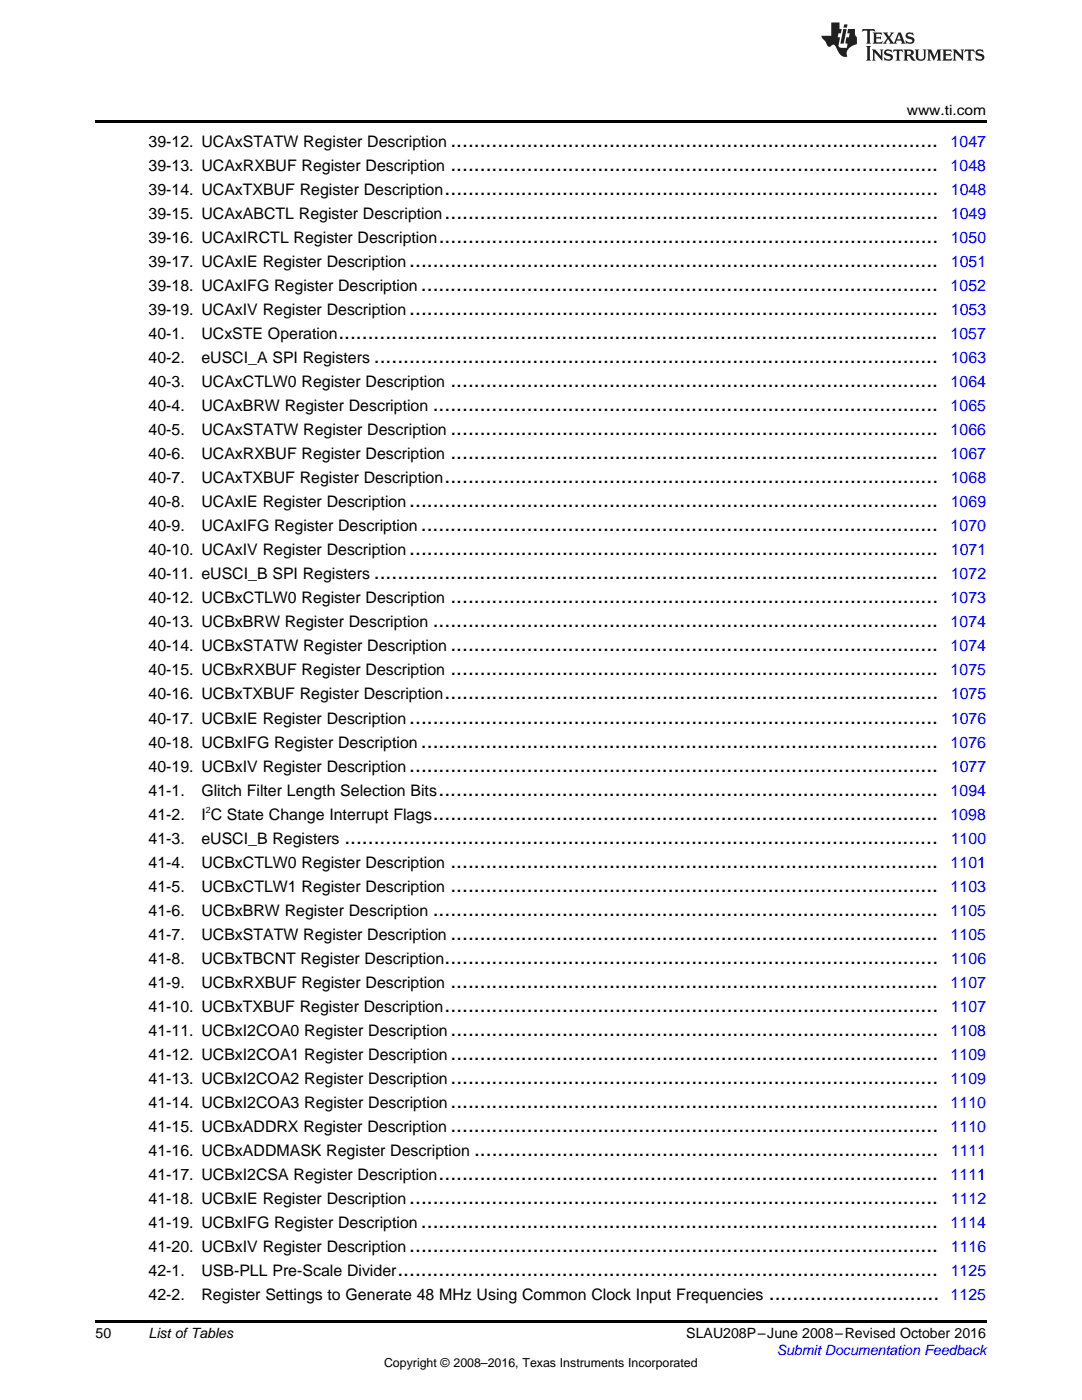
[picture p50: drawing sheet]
<svg xmlns="http://www.w3.org/2000/svg" width="216mm" height="279mm" viewBox="0 0 216 279" stroke-linecap="round" stroke-linejoin="round" font-family="sans-serif">
<defs><g id="words">
<g font-size="4.2">
<text x="89.9" y="29.2">...................................................................................</text>
<text x="89.9" y="34">...................................................................................</text>
<text x="88.7" y="38.8">....................................................................................</text>
<text x="88.7" y="43.6">....................................................................................</text>
<text x="81.7" y="53.2">..........................................................................................</text>
<text x="87.6" y="48.4">.....................................................................................</text>
<text x="84" y="58">........................................................................................</text>
<text x="81.7" y="62.8">..........................................................................................</text>
<text x="67.5" y="67.6">......................................................................................................</text>
<text x="74.6" y="72.4">................................................................................................</text>
<text x="89.9" y="77.2">...................................................................................</text>
<text x="86.3" y="82">......................................................................................</text>
<text x="89.9" y="86.8">...................................................................................</text>
<text x="89.9" y="91.6">...................................................................................</text>
<text x="81.7" y="101.2">..........................................................................................</text>
<text x="88.7" y="96.4">....................................................................................</text>
<text x="84" y="106">........................................................................................</text>
<text x="81.7" y="110.8">..........................................................................................</text>
<text x="74.6" y="115.6">................................................................................................</text>
<text x="86.4" y="125.2">......................................................................................</text>
<text x="89.9" y="120.4">...................................................................................</text>
<text x="89.9" y="130">...................................................................................</text>
<text x="89.9" y="134.8">...................................................................................</text>
<text x="88.7" y="139.6">....................................................................................</text>
<text x="81.7" y="144.4">..........................................................................................</text>
<text x="84" y="149.2">........................................................................................</text>
<text x="81.7" y="154">..........................................................................................</text>
<text x="87.5" y="158.8">.....................................................................................</text>
<text x="86.4" y="163.6">......................................................................................</text>
<text x="68.7" y="168.4">.....................................................................................................</text>
<text x="89.9" y="173.2">...................................................................................</text>
<text x="89.9" y="178">...................................................................................</text>
<text x="86.3" y="182.8">......................................................................................</text>
<text x="89.9" y="187.6">...................................................................................</text>
<text x="88.7" y="192.4">....................................................................................</text>
<text x="89.9" y="197.2">...................................................................................</text>
<text x="88.7" y="202">....................................................................................</text>
<text x="89.9" y="206.8">...................................................................................</text>
<text x="89.9" y="211.6">...................................................................................</text>
<text x="89.9" y="216.4">...................................................................................</text>
<text x="89.9" y="221.2">...................................................................................</text>
<text x="89.9" y="226">...................................................................................</text>
<text x="94.6" y="230.8">...............................................................................</text>
<text x="87.5" y="235.5">.....................................................................................</text>
<text x="81.7" y="240.3">..........................................................................................</text>
<text x="84" y="245.1">........................................................................................</text>
<text x="81.7" y="249.9">..........................................................................................</text>
<text x="79.3" y="254.7">............................................................................................</text>
<text x="153.4" y="259.5">.............................</text>
</g>
<g font-size="3.2">
<text x="29.6" y="29.2">39-12. UCAxSTATW Register Description</text>
<text x="29.6" y="34">39-13. UCAxRXBUF Register Description</text>
<text x="29.6" y="38.8">39-14. UCAxTXBUF Register Description</text>
<text x="29.6" y="43.6">39-15. UCAxABCTL Register Description</text>
<text x="29.6" y="48.4">39-16. UCAxIRCTL Register Description</text>
<text x="29.6" y="53.2">39-17. UCAxIE Register Description</text>
<text x="29.6" y="58">39-18. UCAxIFG Register Description</text>
<text x="29.6" y="62.8">39-19. UCAxIV Register Description</text>
<text x="29.6" y="67.6">40-1.</text>
<text x="40.2" y="67.6">UCxSTE Operation</text>
<text x="29.6" y="72.4">40-2.</text>
<text x="29.6" y="77.2">40-3.</text>
<text x="40.2" y="72.4">eUSCI_A SPI Registers</text>
<text x="40.2" y="77.2">UCAxCTLW0 Register Description</text>
<text x="29.6" y="82">40-4.</text>
<text x="40.2" y="82">UCAxBRW Register Description</text>
<text x="29.6" y="86.8">40-5.</text>
<text x="40.2" y="86.8">UCAxSTATW Register Description</text>
<text x="29.6" y="91.6">40-6.</text>
<text x="40.2" y="91.6">UCAxRXBUF Register Description</text>
<text x="29.6" y="96.4">40-7.</text>
<text x="29.6" y="101.2">40-8.</text>
<text x="40.2" y="96.4">UCAxTXBUF Register Description</text>
<text x="40.2" y="101.2">UCAxIE Register Description</text>
<text x="29.6" y="106">40-9.</text>
<text x="40.2" y="106">UCAxIFG Register Description</text>
<text x="29.6" y="110.8">40-10. UCAxIV Register Description</text>
<text x="29.6" y="115.6">40-11. eUSCI_B SPI Registers</text>
<text x="29.6" y="120.4">40-12. UCBxCTLW0 Register Description</text>
<text x="29.6" y="125.2">40-13. UCBxBRW Register Description</text>
<text x="29.6" y="130">40-14. UCBxSTATW Register Description</text>
<text x="29.6" y="134.8">40-15. UCBxRXBUF Register Description</text>
<text x="29.6" y="139.6">40-16. UCBxTXBUF Register Description</text>
<text x="29.6" y="144.4">40-17. UCBxIE Register Description</text>
<text x="29.6" y="149.2">40-18. UCBxIFG Register Description</text>
<text x="29.6" y="154">40-19. UCBxIV Register Description</text>
<text x="29.6" y="158.8">41-1.</text>
<text x="40.2" y="158.8">Glitch Filter Length Selection Bits</text>
<text x="29.6" y="163.6">41-2.</text>
<text x="40.2" y="163.6">I C State Change Interrupt Flags</text>
<text x="29.6" y="168.4">41-3.</text>
<text x="29.6" y="173.2">41-4.</text>
<text x="40.2" y="168.4">eUSCI_B Registers</text>
<text x="40.2" y="173.2">UCBxCTLW0 Register Description</text>
<text x="29.6" y="178">41-5.</text>
<text x="40.2" y="178">UCBxCTLW1 Register Description</text>
<text x="29.6" y="182.8">41-6.</text>
<text x="40.2" y="182.8">UCBxBRW Register Description</text>
<text x="29.6" y="187.6">41-7.</text>
<text x="40.2" y="187.6">UCBxSTATW Register Description</text>
<text x="29.6" y="192.4">41-8.</text>
<text x="29.6" y="197.2">41-9.</text>
<text x="40.2" y="192.4">UCBxTBCNT Register Description</text>
<text x="40.2" y="197.2">UCBxRXBUF Register Description</text>
<text x="29.6" y="202">41-10. UCBxTXBUF Register Description</text>
<text x="29.6" y="206.8">41-11. UCBxI2COA0 Register Description</text>
<text x="29.6" y="211.6">41-12. UCBxI2COA1 Register Description</text>
<text x="29.6" y="216.4">41-13. UCBxI2COA2 Register Description</text>
<text x="29.6" y="221.2">41-14. UCBxI2COA3 Register Description</text>
<text x="29.6" y="226">41-15. UCBxADDRX Register Description</text>
<text x="29.6" y="230.8">41-16. UCBxADDMASK Register Description</text>
<text x="29.6" y="235.5">41-17. UCBxI2CSA Register Description</text>
<text x="29.6" y="240.3">41-18. UCBxIE Register Description</text>
<text x="29.6" y="245.1">41-19. UCBxIFG Register Description</text>
<text x="29.6" y="249.9">41-20. UCBxIV Register Description</text>
<text x="29.6" y="254.7">42-1.</text>
<text x="40.2" y="254.7">USB-PLL Pre-Scale Divider</text>
<text x="29.6" y="259.5">42-2.</text>
<text x="40.2" y="259.5">Register Settings to Generate 48 MHz Using Common Clock Input Frequencies</text>
</g>
<g font-size="3.2" fill="#00f">
<text x="189.7" y="29.2">1047</text>
<text x="189.7" y="34">1048</text>
<text x="189.7" y="38.8">1048</text>
<text x="189.7" y="43.6">1049</text>
<text x="189.7" y="48.4">1050</text>
<text x="189.7" y="53.2">1051</text>
<text x="189.7" y="58">1052</text>
<text x="189.7" y="62.8">1053</text>
<text x="189.7" y="67.6">1057</text>
<text x="189.7" y="77.2">1064</text>
<text x="189.7" y="72.4">1063</text>
<text x="189.7" y="82">1065</text>
<text x="189.7" y="86.8">1066</text>
<text x="189.7" y="91.6">1067</text>
<text x="189.7" y="96.4">1068</text>
<text x="189.7" y="101.2">1069</text>
<text x="189.7" y="106">1070</text>
<text x="189.7" y="110.8">1071</text>
<text x="189.7" y="115.6">1072</text>
<text x="189.7" y="120.4">1073</text>
<text x="189.7" y="125.2">1074</text>
<text x="189.7" y="130">1074</text>
<text x="189.7" y="134.8">1075</text>
<text x="189.7" y="139.6">1075</text>
<text x="189.7" y="149.2">1076</text>
<text x="189.7" y="144.4">1076</text>
<text x="189.7" y="154">1077</text>
<text x="189.7" y="158.8">1094</text>
<text x="189.7" y="163.6">1098</text>
<text x="189.7" y="173.2">1101</text>
<text x="189.7" y="168.4">1100</text>
<text x="189.7" y="178">1103</text>
<text x="189.7" y="182.8">1105</text>
<text x="189.7" y="187.6">1105</text>
<text x="189.7" y="197.2">1107</text>
<text x="189.7" y="192.4">1106</text>
<text x="189.7" y="202">1107</text>
<text x="189.7" y="206.8">1108</text>
<text x="189.7" y="211.6">1109</text>
<text x="189.7" y="216.4">1109</text>
<text x="189.7" y="221.2">1110</text>
<text x="189.7" y="226">1110</text>
<text x="189.7" y="230.8">1111</text>
<text x="189.7" y="235.5">1111</text>
<text x="189.7" y="245.1">1114</text>
<text x="189.7" y="240.3">1112</text>
<text x="189.7" y="249.9">1116</text>
<text x="189.7" y="254.7">1125</text>
<text x="189.7" y="259.5">1125</text>
</g>
<g font-size="2.8">
<text x="180.9" y="23">www.ti.com</text>
<text x="19" y="267">50</text>
<text x="29.6" y="267.1">List ofTables</text>
<text x="136.9" y="267.1">SLAU208P–June 2008–Revised October 2016</text>
</g>
<text font-size="2.8" fill="#00f" x="155" y="270.4">Submit Documentation Feedback</text>
<text font-size="2.5" x="76.6" y="272.7">Copyright © 2008–2016, Texas Instruments Incorporated</text>
<text font-size="1.8" x="41.1" y="162.3">2</text>
</g></defs>
<path d="M19 24h177.8v.6h-177.8zM19 263.5h177.8v.6h-177.8z" fill="#000"/>
<g fill="#231f20">
<path d="M172.1 5.8l-.1 .6 .5-.3h.5v.2v2.1l-.2 .3h1l-.2-.3v-2.1v-.2h.6l.4 .3-.1-.6zM174.1 6.5l.3 .4v1.5l-.3 .3h1.9l.1-.5a1.04 1.04 0 0 1-1.3 .1v-.6h.6l.4 .2v-.7l-.4 .2h-.6l.1-.6h.7l.4 .2-.1-.5zM176.1 6.5l.9 1.1-.9 1.1h.8l-.1-.2 .4-.7 .4 .7-.2 .2h1.6l-.2-.2 .1-.4h.9l.2 .4-.2 .2h.9l-.2-.3-.8-1.9h-.5l-.9 2.1-.7-1.1 .8-1h-.8l.1 .3-.3 .5-.4-.6 .2-.2zM179.4 6.9l.3 .9h-.7zM180.9 6.6a.63 .63 0 0 0-.2 .7 .63 .63 0 0 0 .6 .4l.6 .2 .1 .2a.75 .75 0 0 1-.7 .4 .75 .75 0 0 1-.6-.5l.1 .7 .2-.1a1.11 1.11 0 0 0 1.5-.5 1.13 1.13 0 0 0-1.3-.9l-.1-.3a1.04 1.04 0 0 1 1.2 .2l-.1-.6-.2 .1-.5-.1zM172.8 9.2l.3 .3v2.2l-.3 .4h1l-.2-.4v-2.2l.2-.3zM174 9.9l.2 .3v1.5l-.2 .4h.7l-.2-.4v-1.3l1.6 1.7v-1.9l.2-.3h-.7l.2 .3v.9l-1.2-1.2zM176.6 10a.62 .62 0 0 0-.2 .7 .62 .62 0 0 0 .6 .4l.6 .2 .1 .2a.76 .76 0 0 1-.7 .4 .76 .76 0 0 1-.6-.5l.1 .7 .1-.1a1.11 1.11 0 0 0 1.6-.6 1.13 1.13 0 0 0-1.3-.8l-.1-.3a1.04 1.04 0 0 1 1.2 .1l-.1-.5-.2 .1-.5-.2zM178.3 9.9l-.1 .6a.61 .61 0 0 1 .7-.3v1.5l-.2 .4h1l-.3-.4v-1.5a.63 .63 0 0 1 .8 .3l-.1-.6zM180.3 9.9l.2 .3v1.5l-.2 .4h.9l-.2-.2v-.7l.6 .2a.76 .76 0 0 0 1.1 .6l-1-.9a.58 .58 0 0 0 .6-.6 .58 .58 0 0 0-.5-.6zM181 10.2l.1-.1a.45 .45 0 0 1 .6 .1 .45 .45 0 0 1 .1 .5l-.8 .2zM182.5 9.9l.2 .2a2.17 2.17 0 0 0 .4 1.9 .99 .99 0 0 0 1.6-.7v-1.1l.2-.3h-.8l.2 .2a1.92 1.92 0 0 1-.2 1.7 .6 .6 0 0 1-.9-.5v-1.1l.2-.3zM185 9.9l.2 .3v1.5l-.2 .4h.7l-.2-.4v-1.4l.8 1.8 .8-1.8v1.4l-.2 .4h1l-.3-.4v-1.5l.3-.3h-.8l-.7 1.4-.6-1.4zM188 9.9l.2 .3v1.5l-.2 .4h1.8l.2-.6a1.04 1.04 0 0 1-1.3 .2v-.6h.6l.4 .1v-.6l-.4 .2h-.6l.1-.6h.7l.4 .2-.1-.5zM190.1 9.9l.2 .3v1.5l-.2 .4h.7l-.2-.4v-1.3l1.6 1.7v-1.9l.2-.3h-.7l.2 .3v.9l-1.1-1.2zM192.6 9.9l-.1 .6a.61 .61 0 0 1 .7-.3v1.5l-.2 .4h.9l-.2-.4v-1.5a.63 .63 0 0 1 .8 .3l-.2-.6zM194.9 10a.62 .62 0 0 0-.2 .7 .62 .62 0 0 0 .6 .4l.5 .2 .2 .2a.76 .76 0 0 1-.7 .4 .76 .76 0 0 1-.7-.5l.2 .7 .1-.1a1.11 1.11 0 0 0 1.5-.6 1.13 1.13 0 0 0-1.2-.8l-.1-.3a1.04 1.04 0 0 1 1.2 .1l-.2-.5-.2 .1-.5-.2z"/>
<path d="M165.9 4.5v2.6h-2l.1 .4 .8 .9a.91 .91 0 0 0 .9 .9 .56 .56 0 0 1 .5-.4 .56 .56 0 0 1 .5 .3l.4 .8a1.53 1.53 0 0 0 2 1.3 1.54 1.54 0 0 1 1-2.1l.9-.4-.1-1.4a1.52 1.52 0 0 1-.3-1.6h-1.4l-.2 .9h.5l-.1 .8h-.5l-.2 .9v.2l.4 .1-.1 .9a1.93 1.93 0 0 1-1.7-.3l.3-1.8h-.4l.1-.8h.5l.2-.9h-.5v-1.3zM168.3 5.8l-.6 2.9h.7l.5-2.9zM168.4 4.9l-.1 .6h.7l.1-.6z"/>
</g>
<use href="#words"/>
</svg>
